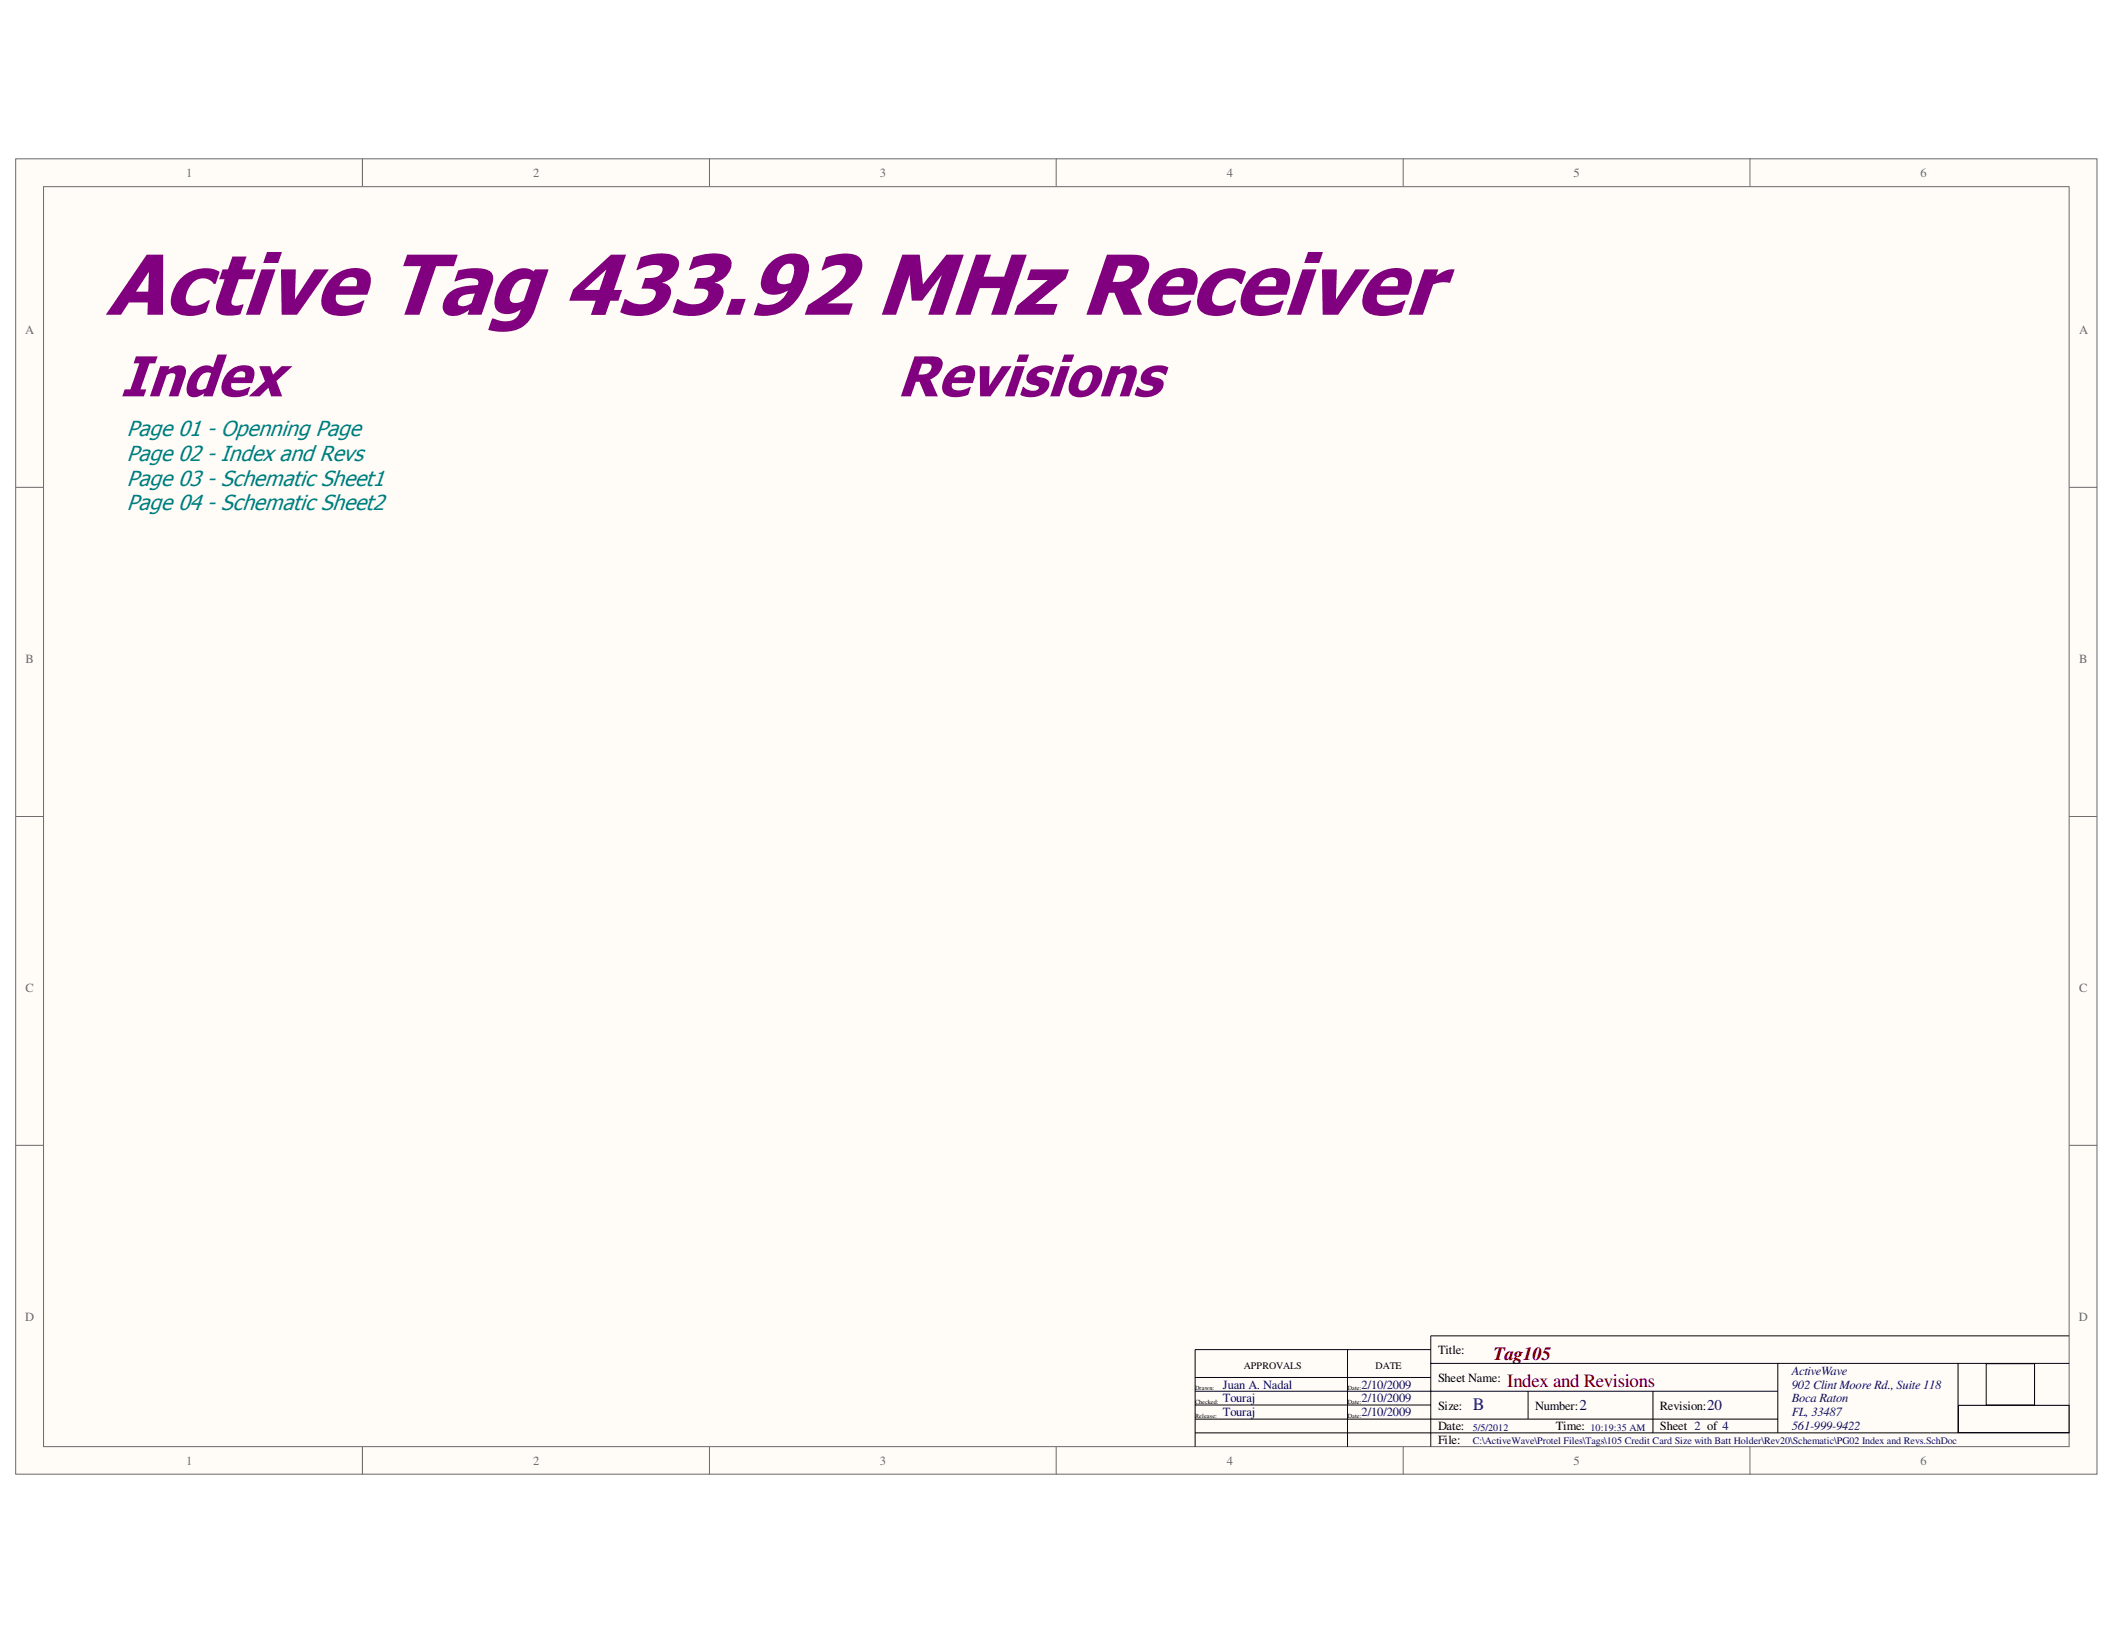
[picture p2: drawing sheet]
<svg xmlns="http://www.w3.org/2000/svg" width="279mm" height="216mm" viewBox="0 0 279 216" stroke-linecap="round" stroke-linejoin="round" font-family="sans-serif">
<defs><g id="words">
<text font-size="11.5" fill="#800080" x="14" y="41.6">Active Tag 433.92 MHz Receiver</text>
<g font-size="7.7" fill="#800080">
<text x="15.8" y="52.4">Index</text>
<text x="118.6" y="52.4">Revisions</text>
</g>
<g font-size="2.9" fill="#008080">
<text x="16.8" y="57.6">Page 01 - Openning Page</text>
<text x="16.8" y="60.9">Page 02 - Index and Revs</text>
<text x="16.8" y="64.2">Page 03 - Schematic Sheet1</text>
<text x="16.8" y="67.5">Page 04 - Schematic Sheet2</text>
</g>
<g font-size="2.5" fill="#800000">
<text x="197.5" y="179.7">Tag105</text>
<text x="199.3" y="183.4">Index and Revisions</text>
</g>
<text font-size="2.3" fill="#000080" x="194.7" y="186.4">B</text>
<g font-size="2" fill="#000080">
<text x="208.9" y="186.4">2</text>
<text x="225.7" y="186.4">20</text>
</g>
<g font-size="1.7" fill="#696969">
<text x="24.6" y="23.4">1</text>
<text x="70.5" y="23.4">2</text>
<text x="116.3" y="23.4">3</text>
<text x="162.2" y="23.4">4</text>
<text x="208.1" y="23.4">5</text>
<text x="254" y="23.4">6</text>
<text x="3.3" y="44.2">A</text>
<text x="274.9" y="44.2">A</text>
<text x="3.4" y="87.6">B</text>
<text x="274.9" y="87.6">B</text>
<text x="3.4" y="131.1">C</text>
<text x="274.9" y="131.1">C</text>
<text x="3.3" y="174.6">D</text>
<text x="274.9" y="174.6">D</text>
<text x="24.6" y="193.7">1</text>
<text x="70.5" y="193.7">2</text>
<text x="116.3" y="193.7">3</text>
<text x="162.2" y="193.7">4</text>
<text x="208.1" y="193.7">5</text>
<text x="254" y="193.7">6</text>
</g>
<g font-size="1.7">
<text x="190.2" y="179">Title:</text>
<text x="190.2" y="182.7">Sheet Name:</text>
<text x="190.2" y="186.4">Size:</text>
<text x="190.2" y="189.1">Date:</text>
<text x="190.2" y="190.9">File:</text>
<text x="203" y="186.4">Number:</text>
<text x="205.7" y="189.1">Time:</text>
<text x="219.5" y="186.4">Revision:</text>
<text x="219.5" y="189.1">Sheet 2 of 4</text>
</g>
<g font-size="1.7" fill="#000080">
<text x="161.7" y="183.6">Juan A. Nadal</text>
<text x="161.7" y="185.4">Touraj</text>
<text x="180" y="183.6">2/10/2009</text>
<text x="180" y="185.4">2/10/2009</text>
<text x="236.9" y="181.7">ActiveWave</text>
<text x="236.9" y="183.6">902 Clint Moore Rd., Suite 118</text>
<text x="236.9" y="185.4">Boca Raton</text>
<text x="161.7" y="187.2">Touraj</text>
<text x="180" y="187.2">2/10/2009</text>
<text x="236.9" y="187.2">FL, 33487</text>
<text x="236.9" y="189.1">561-999-9422</text>
</g>
<g font-size="1.3">
<text x="164.5" y="180.9">APPROVALS</text>
<text x="181.9" y="180.9">DATE</text>
</g>
<g font-size="1.3" fill="#000080">
<text x="194.7" y="189.1">5/5/2012</text>
<text x="194.7" y="191">C:\ActiveWave\Protel Files\Tags\105 Credit Card Size with Batt Holder\Rev20\Schematic\PG02 Index and Revs.SchDoc</text>
<text x="210.3" y="189.1">10:19:35 AM</text>
</g>
<g font-size=".8">
<text x="158" y="183.7">Drawn:</text>
<text x="158" y="185.6">Checked:</text>
<text x="178.2" y="183.7">Date:</text>
<text x="178.2" y="185.6">Date:</text>
<text x="158" y="187.4">Release:</text>
<text x="178.2" y="187.4">Date:</text>
</g>
</g></defs>
<path d="M2.1 21h275.2v173.9h-275.2z" fill="#fffcf8"/>
<path d="M2.1 21h275.2v173.9h-275.2z" fill="none" stroke="#696969" stroke-width=".13"/>
<path d="M5.8 24.7h267.8v166.6h-267.8z" fill="#fffcf8"/>
<g fill="none" stroke="#696969" stroke-width=".13">
<path d="M5.8 24.7h267.8v166.6h-267.8zM47.9 21v3.6M93.8 21v3.6M139.7 21v3.6M185.5 21v3.6M231.4 21v3.6M2.1 64.4h3.6M273.6 64.4h3.7M2.1 107.9h3.6M273.6 107.9h3.7M2.1 151.4h3.6M273.6 151.4h3.7"/>
<path d="M47.9 191.3v3.6M93.8 191.3v3.6M139.7 191.3v3.6M185.5 191.3v3.6M231.4 191.3v3.6"/>
</g>
<g fill="none" stroke="#000" stroke-width=".13">
<path d="M178.2 178.4v12.9M189.2 178.4h-31.2v12.9M273.6 176.6h-84.4v3.7M158 183.9h77.1M158 189.4h115.6M158 187.6h77.1M158 182.1h31.2M158 185.8h31.2M202.1 183.9v3.7M218.6 183.9v5.5M235.1 180.3v9.1M258.9 180.3h-69.7v11"/>
<path d="M259 185.8h14.6v3.6h-14.6zM262.6 180.3h6.4v5.5h-6.4zM273.6 180.3h-14.7v9.1"/>
</g>
<use href="#words"/>
</svg>
